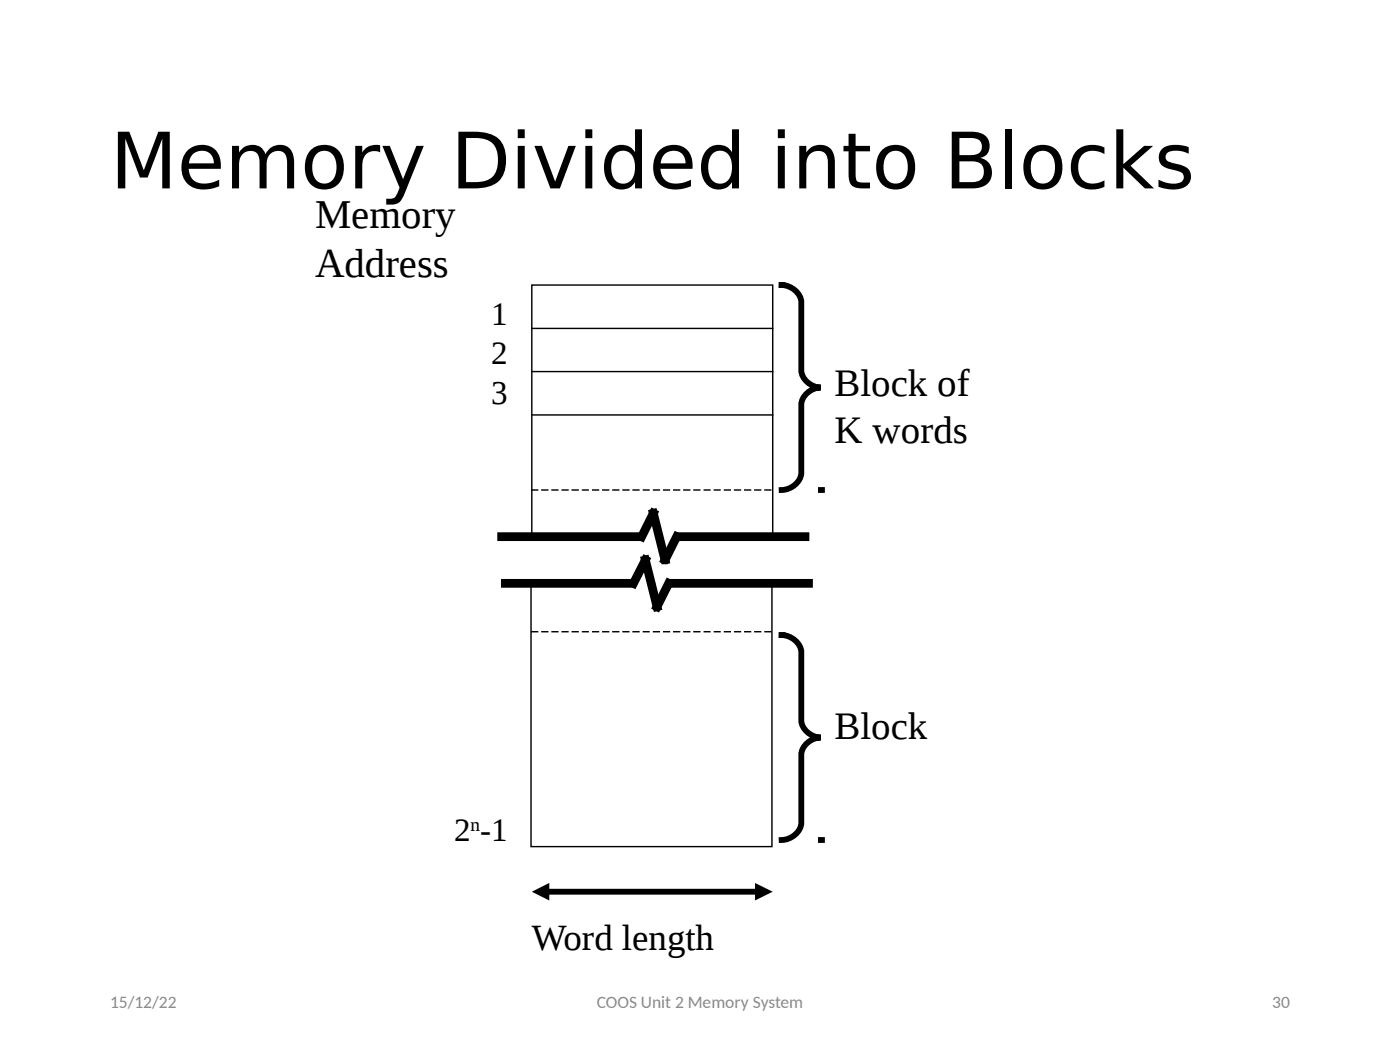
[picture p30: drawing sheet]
<svg xmlns="http://www.w3.org/2000/svg" width="254mm" height="190mm" viewBox="0 0 254 190" stroke-linecap="round" stroke-linejoin="round" font-family="sans-serif">
<defs><g id="words">
<text font-size="14.1" x="20" y="34.2">Memory Divided into Blocks</text>
<g font-size="7.4">
<text x="57.1" y="41.3">Memory</text>
<text x="57.1" y="50.2">Address</text>
</g>
<g font-size="7.1">
<text x="151.4" y="71.9">Block of</text>
<text x="151.4" y="80.3">K words</text>
<text x="151.4" y="134.1">Block</text>
</g>
<text font-size="6.7" x="96.5" y="172.4">Word length</text>
<g font-size="6">
<text x="89.1" y="58.9">1</text>
<text x="89.1" y="66.1">2</text>
<text x="89.1" y="73.3">3</text>
<text x="82.4" y="152.5">2 -1</text>
</g>
<text font-size="3.5" x="85.4" y="150.7">n</text>
<g font-size="3.2" fill="#898989">
<text x="20" y="182.9">15/12/22</text>
<text x="108.3" y="182.9">COOS Unit 2 Memory System</text>
<text x="230.8" y="182.9">30</text>
</g>
</g></defs>
<path d="M96.3 105.8h43.8v47.8h-43.8z" fill="none" stroke="#000" stroke-width=".26"/>
<path d="M96.5 51.7h43.7v45.7h-43.7z" fill-rule="evenodd" fill="#fff"/>
<g fill="none" stroke="#000" stroke-width=".26">
<path d="M96.5 51.7h43.7v45.7h-43.7zM96.5 59.6h43.7M96.5 67.4h43.7M96.5 75.3h43.7M96.5 88.9h1M98.3 88.9h1.1M100.2 88.9h1M102 88.9h1M103.8 88.9h1.1M105.7 88.9h1M107.5 88.9h1.1M109.4 88.9h1"/>
<path d="M111.2 88.9h1.1M113 88.9h1.1M114.9 88.9h1M116.7 88.9h1.1M118.6 88.9h1M120.4 88.9h1.1M122.2 88.9h1.1M124.1 88.9h1M125.9 88.9h1.1M127.8 88.9h1M129.6 88.9h1M131.4 88.9h1.1"/>
<path d="M133.3 88.9h1M135.1 88.9h1.1M136.9 88.9h1.1M138.8 88.9h1M96.5 114.6h1M98.3 114.6h1.1M100.2 114.6h1M102 114.6h1M103.8 114.6h1.1M105.7 114.6h1M107.5 114.6h1.1M109.4 114.6h1"/>
<path d="M111.2 114.6h1.1M113 114.6h1.1M114.9 114.6h1M116.7 114.6h1.1M118.6 114.6h1M120.4 114.6h1.1M122.2 114.6h1.1M124.1 114.6h1M125.9 114.6h1.1M127.8 114.6h1M129.6 114.6h1M131.4 114.6h1.1"/>
<path d="M133.3 114.6h1M135.1 114.6h1.1M136.9 114.6h1.1M138.8 114.6h1"/>
</g>
<path d="M141.8 51.7a3.6 3.6 0 0 1 3.6 3.1v12.4a3.6 3.6 0 0 0 3.5 3.1 3.6 3.6 0 0 0-3.5 3.1v12.4a3.6 3.6 0 0 1-3.6 3.1M141.8 115.2a3.6 3.6 0 0 1 3.6 3.1v12.4a3.6 3.6 0 0 0 3.5 3.1 3.6 3.6 0 0 0-3.5 3.1v12.4a3.6 3.6 0 0 1-3.6 3.1M99.4 161.8h37.8" fill="none" stroke="#000" stroke-width="1.1"/>
<path d="M96.5 161.8l3.2-1.6v3.2zM137 160.2l3.2 1.6-3.2 1.6z" fill="#000"/>
<path d="M91 97.4h25.4M122.8 97.4h23.2" fill="none" stroke="#000" stroke-width="1.6"/>
<path d="M117.9 94.4l2.1 6.4h-4.3z" fill="#fff"/>
<path d="M118.5 93.1l-2.1 4.3" fill="none" stroke="#000" stroke-width="1.6"/>
<path d="M118.8 95.2l2.1 6.4 2.1-6.4z" fill="#fff"/>
<path d="M118.5 93.1l2.1 8.5 2.2-4.2M91.7 105.8h23.2M121.3 105.8h25.4" fill="none" stroke="#000" stroke-width="1.6"/>
<path d="M117.7 102.4h4.3l-2.2 6.3z" fill="#fff"/>
<path d="M121.3 105.8l-2.1 4.3" fill="none" stroke="#000" stroke-width="1.6"/>
<path d="M116.8 101.6l-2.1 6.3h4.2z" fill="#fff"/>
<path d="M114.9 105.8l2.2-4.2 2.1 8.5" fill="none" stroke="#000" stroke-width="1.6"/>
<use href="#words"/>
</svg>
